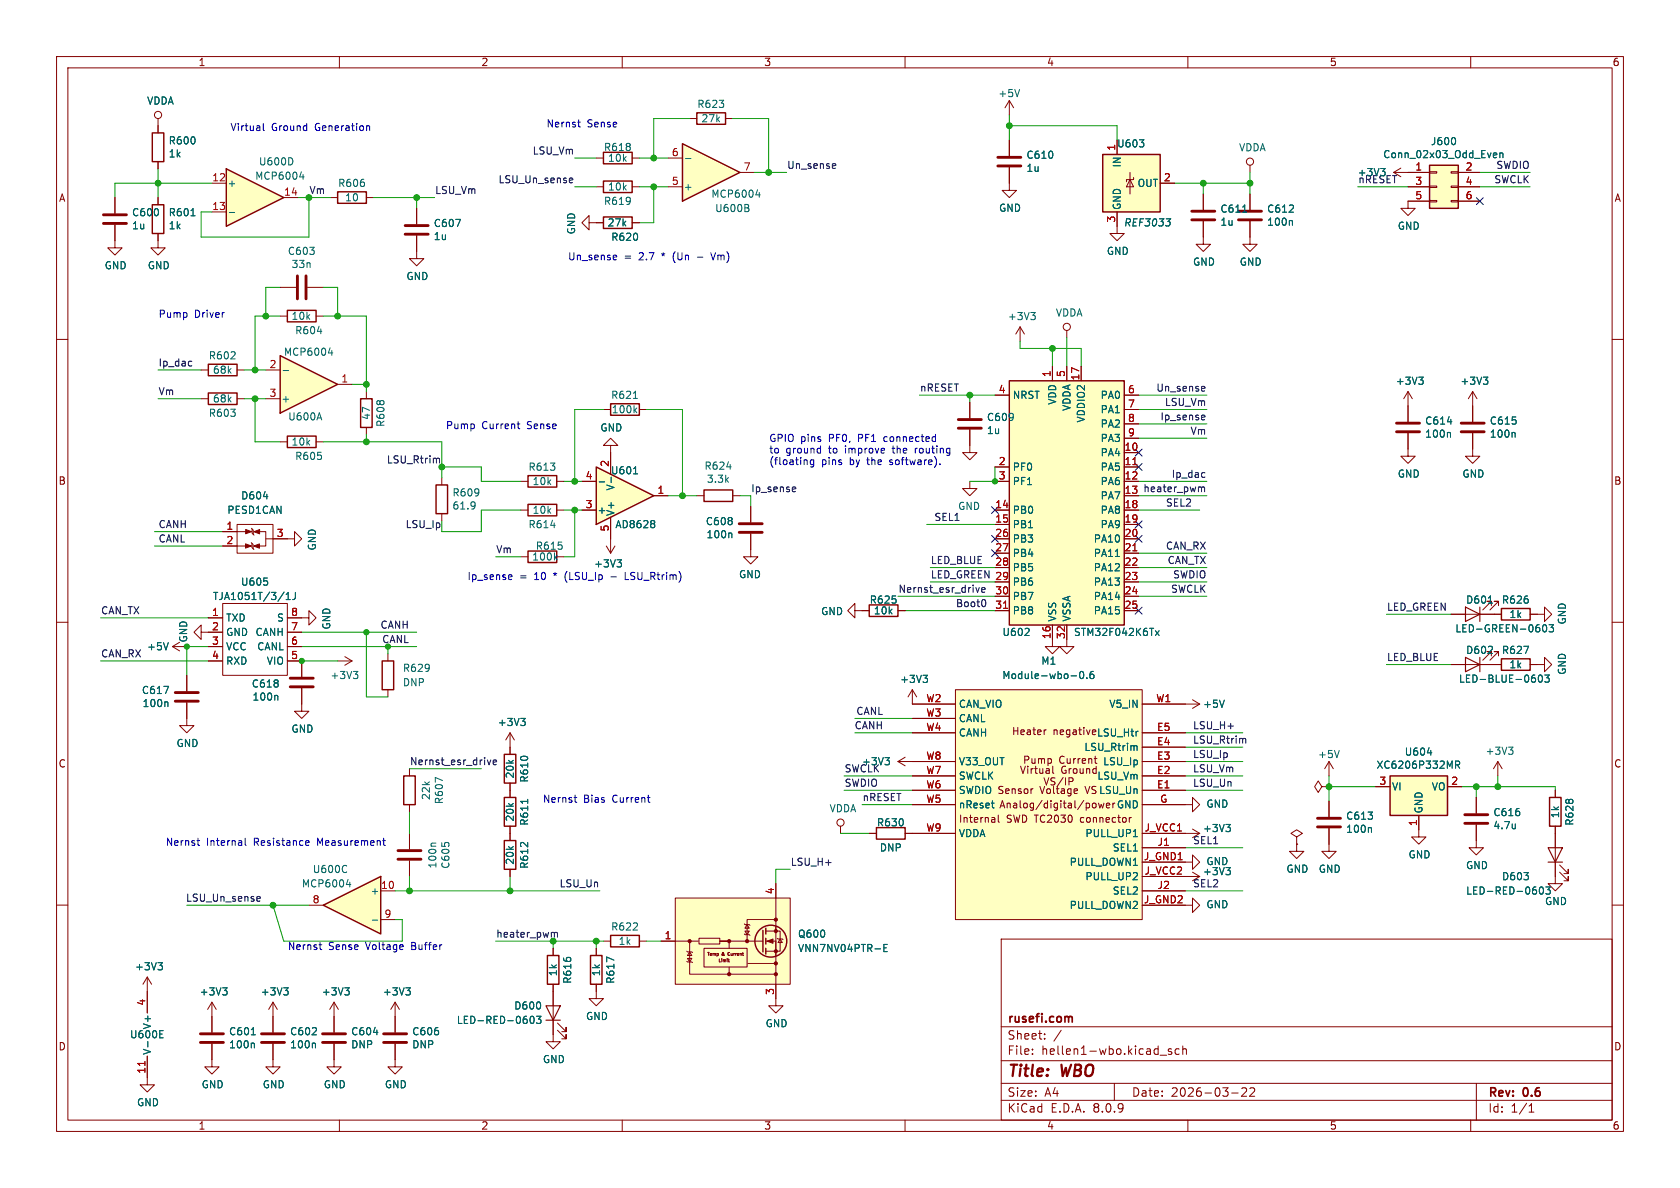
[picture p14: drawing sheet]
<svg xmlns="http://www.w3.org/2000/svg" width="297mm" height="210mm" viewBox="0 0 297 210" stroke-linecap="round" stroke-linejoin="round" font-family="sans-serif">
<defs><g id="words">
<g font-size="2.8" fill="#840000">
<text x="178" y="190.9">Title:</text>
<text x="187.7" y="190.9">WBO</text>
</g>
<g font-size="2.1" fill="#840000">
<text x="178" y="184">Sheet:</text>
<text x="178" y="181.2">rusefi.com</text>
<text x="178" y="186.7">File:</text>
<text x="184.1" y="186.7">hellen1-wbo.kicad_sch</text>
<text x="178" y="196.9">KiCad</text>
<text x="178" y="194.1">Size:</text>
<text x="184.7" y="194.1">A4</text>
<text x="185.7" y="196.9">E.D.A.</text>
<text x="193.3" y="196.9">8.0.9</text>
<text x="200" y="194.1">Date:</text>
<text x="207" y="194.1">2026-03-22</text>
<text x="263" y="194.3">Rev:</text>
<text x="263" y="196.9">Id:</text>
<text x="267.1" y="196.9">1/1</text>
<text x="269.4" y="194.3">0.6</text>
</g>
<g font-size="1.8" fill="#840000">
<text x="35" y="11.9">1</text>
<text x="85" y="11.9">2</text>
<text x="135" y="11.9">3</text>
<text x="185" y="11.9">4</text>
<text x="235" y="11.9">5</text>
<text x="285" y="11.9">6</text>
<text x="10.3" y="35.9">A</text>
<text x="285.3" y="35.9">A</text>
<text x="10.3" y="85.9">B</text>
<text x="285.3" y="85.9">B</text>
<text x="178.8" y="130.2">Heater</text>
<text x="186.2" y="130.2">negative LSU_Htr</text>
<text x="10.3" y="135.9">C</text>
<text x="180.7" y="135.2">Pump</text>
<text x="187.2" y="135.2">Current</text>
<text x="285.3" y="135.9">C</text>
<text x="169.4" y="140.6">SWDIO Sensor</text>
<text x="176.6" y="143.1">Analog/digital/power</text>
<text x="183.8" y="140.6">Voltage</text>
<text x="192" y="140.6">VSLSU_Un</text>
<text x="169.4" y="145.7">Internal</text>
<text x="177.9" y="145.7">SWD TC2030</text>
<text x="191.3" y="145.7">connector</text>
<text x="10.3" y="185.9">D</text>
<text x="285.3" y="185.9">D</text>
<text x="35" y="199.9">1</text>
<text x="85" y="199.9">2</text>
<text x="135" y="199.9">3</text>
<text x="185" y="199.9">4</text>
<text x="235" y="199.9">5</text>
<text x="285" y="199.9">6</text>
</g>
<g font-size="1.8" fill="#006464">
<text x="176.4" y="17.4">+5V</text>
<text x="25.9" y="18.7">VDDA</text>
<text x="123.2" y="19.3">R623</text>
<text x="123.9" y="21.8">27k</text>
<text x="29.7" y="25.7">R600</text>
<text x="29.7" y="28">1k</text>
<text x="45.7" y="29.4">U600D</text>
<text x="106.7" y="26.9">R618</text>
<text x="107.4" y="28.8">10k</text>
<text x="181.4" y="28.3">C610</text>
<text x="197.4" y="26.3">U603</text>
<text x="198.3" y="29.7" transform="rotate(-90 198.3 29.7)">IN</text>
<text x="219" y="26.9">VDDA</text>
<text x="244.4" y="28.2">Conn_02x03_Odd_Even</text>
<text x="252.9" y="25.9">J600</text>
<text x="40.1" y="33.2">+</text>
<text x="45" y="32">MCP6004</text>
<text x="59.7" y="33.2">R606</text>
<text x="60.9" y="35.8">10</text>
<text x="107.4" y="33.9">10k</text>
<text x="120.8" y="33.9">+</text>
<text x="125.7" y="35.2">MCP6004</text>
<text x="181.4" y="30.6">1u</text>
<text x="201" y="33.2">OUT</text>
<text x="239.9" y="31.3">+3V3</text>
<text x="240" y="32.5">nRESET</text>
<text x="23.3" y="38.4">C600</text>
<text x="23.3" y="40.7">1u</text>
<text x="29.7" y="38.4">R601</text>
<text x="29.7" y="40.7">1k</text>
<text x="76.6" y="40.3">C607</text>
<text x="101.9" y="41.5" transform="rotate(-90 101.9 41.5)">GND</text>
<text x="106.7" y="36.4">R619</text>
<text x="107.3" y="40.2">27k</text>
<text x="126.3" y="37.7">U600B</text>
<text x="176.5" y="37.6">GND</text>
<text x="198.3" y="37.2" transform="rotate(-90 198.3 37.2)">GND</text>
<text x="198.6" y="40.2">REF3033</text>
<text x="215.7" y="37.8">C611</text>
<text x="215.7" y="40.1">1u</text>
<text x="223.9" y="37.8">C612</text>
<text x="223.9" y="40.1">100n</text>
<text x="247" y="40.8">GND</text>
<text x="18.4" y="47.8">GND</text>
<text x="26" y="47.8">GND</text>
<text x="50.8" y="45.3">C603</text>
<text x="51.5" y="47.6">33n</text>
<text x="76.6" y="42.6">1u</text>
<text x="108" y="42.8">R620</text>
<text x="195.6" y="45.3">GND</text>
<text x="210.8" y="47.2">GND</text>
<text x="219.1" y="47.2">GND</text>
<text x="71.8" y="49.7">GND</text>
<text x="51.4" y="56.7">10k</text>
<text x="52.1" y="59.3">R604</text>
<text x="178.1" y="56.8">+3V3</text>
<text x="186.6" y="56.2">VDDA</text>
<text x="36.8" y="63.7">R602</text>
<text x="50.1" y="63.1">MCP6004</text>
<text x="37.5" y="66.3">68k</text>
<text x="37.5" y="71.3">68k</text>
<text x="49.7" y="71.3">+</text>
<text x="107.9" y="70.7">R621</text>
<text x="178.9" y="70.7">NRST</text>
<text x="186.9" y="71.6" transform="rotate(-90 186.9 71.6)">VDD</text>
<text x="194.5" y="70.7">PA0</text>
<text x="246.7" y="68.2">+3V3</text>
<text x="258.1" y="68.2">+3V3</text>
<text x="36.8" y="73.9">R603</text>
<text x="50.8" y="74.5">U600A</text>
<text x="65.6" y="74.3" transform="rotate(-90 65.6 74.3)">47</text>
<text x="68.2" y="75.6" transform="rotate(-90 68.2 75.6)">R608</text>
<text x="106" y="76.5">GND</text>
<text x="108.1" y="73.3">100k</text>
<text x="174.4" y="74.6">C609</text>
<text x="174.4" y="76.9">1u</text>
<text x="189.5" y="72.7" transform="rotate(-90 189.5 72.7)">VDDA</text>
<text x="192" y="74.8" transform="rotate(-90 192 74.8)">VDDIO2</text>
<text x="194.5" y="73.3">PA1</text>
<text x="194.5" y="75.8">PA2</text>
<text x="251.9" y="75.3">C614</text>
<text x="251.9" y="77.6">100n</text>
<text x="263.3" y="75.3">C615</text>
<text x="263.3" y="77.6">100n</text>
<text x="51.4" y="79">10k</text>
<text x="52.1" y="81.5">R605</text>
<text x="93.3" y="83.4">R613</text>
<text x="124.4" y="83.2">R624</text>
<text x="178.9" y="83.4">PF0</text>
<text x="194.5" y="80.9">PA4</text>
<text x="194.5" y="83.4">PA5</text>
<text x="194.5" y="78.3">PA3</text>
<text x="42.5" y="88.5">D604</text>
<text x="79.9" y="88">R609</text>
<text x="94.1" y="86">10k</text>
<text x="107.9" y="84">U601</text>
<text x="108.8" y="86.8" transform="rotate(-90 108.8 86.8)">V-</text>
<text x="124.9" y="85.5">3.3k</text>
<text x="178.9" y="86">PF1</text>
<text x="194.5" y="86">PA6</text>
<text x="194.5" y="88.5">PA7</text>
<text x="247" y="84.6">GND</text>
<text x="258.4" y="84.6">GND</text>
<text x="40.1" y="91">PESD1CAN</text>
<text x="79.9" y="90.3">61.9</text>
<text x="93.3" y="93.6">R614</text>
<text x="94.1" y="91">10k</text>
<text x="105.5" y="91">+</text>
<text x="108.7" y="93.6">AD8628</text>
<text x="108.8" y="91.3" transform="rotate(-90 108.8 91.3)">V+</text>
<text x="124.7" y="93">C608</text>
<text x="124.8" y="95.4">100n</text>
<text x="178.9" y="91">PB0</text>
<text x="178.9" y="93.6">PB1</text>
<text x="194.5" y="91">PA8</text>
<text x="194.5" y="93.6">PA9</text>
<text x="56.1" y="97.4" transform="rotate(-90 56.1 97.4)">GND</text>
<text x="94" y="99.3">100k</text>
<text x="94.6" y="97.4">R615</text>
<text x="104.9" y="100.5">+3V3</text>
<text x="178.9" y="96.1">PB3</text>
<text x="178.9" y="98.7">PB4</text>
<text x="178.9" y="101.2">PB5</text>
<text x="193.3" y="96.1">PA10</text>
<text x="193.3" y="98.7">PA11</text>
<text x="193.3" y="101.2">PA12</text>
<text x="37.5" y="106.3">TJA1051T/3/1J</text>
<text x="42.5" y="103.7">U605</text>
<text x="130.6" y="102.4">GND</text>
<text x="153.7" y="106.9">R625</text>
<text x="178.9" y="103.7">PB6</text>
<text x="178.9" y="106.3">PB7</text>
<text x="193.3" y="103.7">PA13</text>
<text x="193.3" y="106.3">PA14</text>
<text x="259.1" y="106.9">D601</text>
<text x="265.4" y="106.9">R626</text>
<text x="33.3" y="113.7" transform="rotate(-90 33.3 113.7)">GND</text>
<text x="39.9" y="110.1">TXD</text>
<text x="39.9" y="112.6">GND</text>
<text x="45.1" y="112.6">CANH</text>
<text x="48.9" y="110.1">S</text>
<text x="58.6" y="111.4" transform="rotate(-90 58.6 111.4)">GND</text>
<text x="145.1" y="108.9">GND</text>
<text x="154.4" y="108.8">10k</text>
<text x="177.1" y="112.6">U602</text>
<text x="178.9" y="108.8">PB8</text>
<text x="186.9" y="110" transform="rotate(-90 186.9 110)">VSS</text>
<text x="189.5" y="110" transform="rotate(-90 189.5 110)">VSSA</text>
<text x="189.8" y="112.6">STM32F042K6Tx</text>
<text x="193.3" y="108.8">PA15</text>
<text x="257.2" y="112">LED-GREEN-0603</text>
<text x="266.7" y="109.4">1k</text>
<text x="277" y="110.5" transform="rotate(-90 277 110.5)">GND</text>
<text x="25.9" y="115.2">+5V</text>
<text x="39.9" y="115.2">VCC</text>
<text x="39.9" y="117.7">RXD</text>
<text x="45.4" y="115.2">CANL</text>
<text x="47.1" y="117.7">VIO</text>
<text x="71.1" y="119">R629</text>
<text x="184" y="117.7">M1</text>
<text x="259.1" y="115.8">D602</text>
<text x="265.4" y="115.8">R627</text>
<text x="266.7" y="118.3">1k</text>
<text x="277" y="119.4" transform="rotate(-90 277 119.4)">GND</text>
<text x="25" y="122.9">C617</text>
<text x="25.1" y="125.2">100n</text>
<text x="44.4" y="121.7">C618</text>
<text x="44.5" y="124.1">100n</text>
<text x="58.3" y="120.2">+3V3</text>
<text x="71.1" y="121.5">DNP</text>
<text x="159" y="120.9">+3V3</text>
<text x="169.4" y="125.3">CAN_VIO</text>
<text x="177.1" y="120.2">Module-wbo-0.6</text>
<text x="196" y="125.3">V5_IN</text>
<text x="212.6" y="125.3">+5V</text>
<text x="257.8" y="120.9">LED-BLUE-0603</text>
<text x="51.4" y="129.7">GND</text>
<text x="87.9" y="128.5">+3V3</text>
<text x="169.4" y="127.9">CANL</text>
<text x="169.4" y="130.4">CANH</text>
<text x="193.8" y="130.4">LSU_Htr</text>
<text x="31.1" y="132.3">GND</text>
<text x="91" y="137.7" transform="rotate(-90 91 137.7)">20k</text>
<text x="152.3" y="135.5">+3V3</text>
<text x="169.4" y="135.5">V33_OUT</text>
<text x="191.6" y="132.9">LSU_Rtrim</text>
<text x="194.9" y="135.5">LSU_Ip</text>
<text x="232.9" y="134.2">+5V</text>
<text x="243.3" y="136.1">XC6206P332MR</text>
<text x="248.2" y="133.8">U604</text>
<text x="262.5" y="133.6">+3V3</text>
<text x="76.2" y="141.5" transform="rotate(-90 76.2 141.5)">22k</text>
<text x="78.5" y="142.3" transform="rotate(-90 78.5 142.3)">R607</text>
<text x="93.6" y="138.4" transform="rotate(-90 93.6 138.4)">R610</text>
<text x="146.6" y="143.8">VDDA</text>
<text x="169.4" y="143.1">nReset</text>
<text x="169.4" y="140.6">SWDIO</text>
<text x="169.4" y="138">SWCLK</text>
<text x="193.9" y="138">LSU_Vm</text>
<text x="194.2" y="140.6">LSU_Un</text>
<text x="197.3" y="143.1">GND</text>
<text x="213.2" y="143">GND</text>
<text x="246" y="139.9">VI</text>
<text x="251.7" y="143.9" transform="rotate(-90 251.7 143.9)">GND</text>
<text x="253" y="139.9">VO</text>
<text x="91" y="145.3" transform="rotate(-90 91 145.3)">20k</text>
<text x="93.6" y="146.1" transform="rotate(-90 93.6 146.1)">R611</text>
<text x="154.9" y="146.3">R630</text>
<text x="169.4" y="148.2">VDDA</text>
<text x="191.8" y="148.2">PULL_UP1</text>
<text x="212.6" y="147.3">+3V3</text>
<text x="237.9" y="145.1">C613</text>
<text x="237.9" y="147.4">100n</text>
<text x="263.9" y="144.5">C616</text>
<text x="263.9" y="146.8">4.7u</text>
<text x="275.8" y="144.7" transform="rotate(-90 275.8 144.7)">1k</text>
<text x="278.4" y="146.1" transform="rotate(-90 278.4 146.1)">R628</text>
<text x="55.2" y="154.5">U600C</text>
<text x="77.3" y="153.6" transform="rotate(-90 77.3 153.6)">100n</text>
<text x="79.7" y="153.7" transform="rotate(-90 79.7 153.7)">C605</text>
<text x="91" y="153" transform="rotate(-90 91 153)">20k</text>
<text x="93.6" y="153.7" transform="rotate(-90 93.6 153.7)">R612</text>
<text x="155.4" y="150.7">DNP</text>
<text x="189" y="153.3">PULL_DOWN1</text>
<text x="191.8" y="155.8">PULL_UP2</text>
<text x="196.6" y="150.7">SEL1</text>
<text x="212.6" y="154.9">+3V3</text>
<text x="213.2" y="153.1">GND</text>
<text x="227.3" y="154.5">GND</text>
<text x="233" y="154.5">GND</text>
<text x="248.9" y="151.9">GND</text>
<text x="259.1" y="153.8">GND</text>
<text x="265.4" y="155.8">D603</text>
<text x="53.3" y="157.1">MCP6004</text>
<text x="65.4" y="158.3">+</text>
<text x="189" y="160.9">PULL_DOWN2</text>
<text x="196.6" y="158.3">SEL2</text>
<text x="213.2" y="160.8">GND</text>
<text x="259.1" y="158.3">LED-RED-0603</text>
<text x="273" y="160.2">GND</text>
<text x="107.9" y="164.7">R622</text>
<text x="109.3" y="167.2">1k</text>
<text x="141" y="166">Q600</text>
<text x="23.8" y="171.7">+3V3</text>
<text x="98.7" y="172.7" transform="rotate(-90 98.7 172.7)">1k</text>
<text x="106.3" y="172.7" transform="rotate(-90 106.3 172.7)">1k</text>
<text x="141" y="168.5">VNN7NV04PTR-E</text>
<text x="35.2" y="176.2">+3V3</text>
<text x="46" y="176.2">+3V3</text>
<text x="56.8" y="176.2">+3V3</text>
<text x="67.6" y="176.2">+3V3</text>
<text x="90.8" y="178.7">D600</text>
<text x="101.2" y="174" transform="rotate(-90 101.2 174)">R616</text>
<text x="108.8" y="174" transform="rotate(-90 108.8 174)">R617</text>
<text x="22.9" y="183.7">U600E</text>
<text x="26.9" y="182.1" transform="rotate(-90 26.9 182.1)">V+</text>
<text x="40.4" y="183.2">C601</text>
<text x="40.4" y="185.5">100n</text>
<text x="51.2" y="183.2">C602</text>
<text x="51.2" y="185.5">100n</text>
<text x="62" y="183.2">C604</text>
<text x="62" y="185.5">DNP</text>
<text x="72.8" y="183.2">C606</text>
<text x="72.8" y="185.5">DNP</text>
<text x="80.7" y="181.2">LED-RED-0603</text>
<text x="103.5" y="180.5">GND</text>
<text x="135.3" y="181.8">GND</text>
<text x="26.9" y="186.6" transform="rotate(-90 26.9 186.6)">V-</text>
<text x="95.9" y="188.1">GND</text>
<text x="24.1" y="195.8">GND</text>
<text x="35.6" y="192.6">GND</text>
<text x="46.4" y="192.6">GND</text>
<text x="57.1" y="192.6">GND</text>
<text x="67.9" y="192.6">GND</text>
</g>
<g font-size="1.8" fill="#0000c2">
<text x="40.6" y="23.2">Virtual</text>
<text x="48" y="23.2">Ground</text>
<text x="55.8" y="23.2">Generation</text>
<text x="96.5" y="22.6">Nernst</text>
<text x="103.8" y="22.6">Sense</text>
<text x="100.3" y="46.1">Un_sense</text>
<text x="110.3" y="46.1">=</text>
<text x="113.1" y="46.1">2.7</text>
<text x="117.3" y="46.1">*</text>
<text x="119.4" y="46.1">(Un</text>
<text x="126.6" y="46.1">Vm)</text>
<text x="27.9" y="56.3">Pump</text>
<text x="34.4" y="56.3">Driver</text>
<text x="78.7" y="76">Pump</text>
<text x="85.2" y="76">Current</text>
<text x="93.3" y="76">Sense</text>
<text x="135.9" y="78.2">GPIO pins</text>
<text x="135.9" y="80.3">to</text>
<text x="135.9" y="82.3">(floating</text>
<text x="138.9" y="80.3">ground</text>
<text x="145.2" y="82.3">pins</text>
<text x="146.6" y="80.3">to</text>
<text x="146.6" y="78.2">PF0,</text>
<text x="149.7" y="80.3">improve</text>
<text x="150.3" y="82.3">by</text>
<text x="152" y="78.2">PF1</text>
<text x="153.6" y="82.3">the</text>
<text x="156.7" y="78.2">connected</text>
<text x="157.7" y="82.3">software).</text>
<text x="158.3" y="80.3">the</text>
<text x="162.4" y="80.3">routing</text>
<text x="82.5" y="102.6">Ip_sense</text>
<text x="91.8" y="102.6">=</text>
<text x="94.6" y="102.6">10</text>
<text x="98.2" y="102.6">*</text>
<text x="100.3" y="102.6">(LSU_Ip</text>
<text x="111.3" y="102.6">LSU_Rtrim)</text>
<text x="95.9" y="142">Nernst</text>
<text x="103.2" y="142">Bias</text>
<text x="108.4" y="142">Current</text>
<text x="29.2" y="149.6">Nernst</text>
<text x="36.5" y="149.6">Internal</text>
<text x="45" y="149.6">Resistance</text>
<text x="56.4" y="149.6">Measurement</text>
<text x="50.8" y="168">Nernst</text>
<text x="58.1" y="168">Sense</text>
<text x="64.8" y="168">Voltage</text>
<text x="73" y="168">Buffer</text>
</g>
<g font-size="1.8" fill="#0f0f0f">
<text x="94.1" y="27.4">LSU_Vm</text>
<text x="139.1" y="29.9">Un_sense</text>
<text x="264.4" y="29.9">SWDIO</text>
<text x="54.6" y="34.4">Vm</text>
<text x="76.8" y="34.4">LSU_Vm</text>
<text x="88" y="32.5">LSU_Un_sense</text>
<text x="264.1" y="32.5">SWCLK</text>
<text x="27.9" y="64.9">Ip_dac</text>
<text x="27.9" y="69.9">Vm</text>
<text x="162.6" y="69.3">nRESET</text>
<text x="204.3" y="69.3">Un_sense</text>
<text x="205.8" y="71.9">LSU_Vm</text>
<text x="205.1" y="74.4">Ip_sense</text>
<text x="210.4" y="76.9">Vm</text>
<text x="68.3" y="82">LSU_Rtrim</text>
<text x="132.7" y="87.1">Ip_sense</text>
<text x="202" y="87.1">heater_pwm</text>
<text x="206" y="89.6">SEL2</text>
<text x="207" y="84.6">Ip_dac</text>
<text x="27.9" y="93.4">CANH</text>
<text x="27.9" y="96">CANL</text>
<text x="71.6" y="93.4">LSU_Ip</text>
<text x="165.1" y="92.2">SEL1</text>
<text x="169.3" y="90.3">GND</text>
<text x="87.6" y="97.9">Vm</text>
<text x="164.5" y="99.8">LED_BLUE</text>
<text x="206" y="97.3">CAN_RX</text>
<text x="206.3" y="99.8">CAN_TX</text>
<text x="158.7" y="104.9">Nernst_esr_drive</text>
<text x="164.5" y="102.3">LED_GREEN 29</text>
<text x="168.9" y="107.4">Boot0</text>
<text x="206.9" y="104.9">SWCLK</text>
<text x="207.3" y="102.3">SWDIO</text>
<text x="17.8" y="108.7">CAN_TX</text>
<text x="67.2" y="111.2">CANH</text>
<text x="67.5" y="113.8">CANL</text>
<text x="245.1" y="108">LED_GREEN</text>
<text x="17.8" y="116.3">CAN_RX</text>
<text x="245.1" y="116.9">LED_BLUE</text>
<text x="151" y="129">CANH</text>
<text x="151.3" y="126.5">CANL</text>
<text x="210.8" y="131.5">LSU_Rtrim</text>
<text x="210.8" y="129">LSU_H+</text>
<text x="72.4" y="135.4">Nernst_esr_drive</text>
<text x="149.2" y="136.6">SWCLK</text>
<text x="210.8" y="134.1">LSU_Ip</text>
<text x="210.8" y="136.6">LSU_Vm</text>
<text x="149.2" y="139.2">SWDIO</text>
<text x="152.4" y="141.7">nRESET</text>
<text x="210.8" y="139.2">LSU_Un</text>
<text x="210.8" y="149.3">SEL1</text>
<text x="139.7" y="153.1">LSU_H+</text>
<text x="32.8" y="159.5">LSU_Un_sense</text>
<text x="98.8" y="156.9">LSU_Un</text>
<text x="210.8" y="156.9">SEL2</text>
<text x="87.6" y="165.8">heater_pwm</text>
</g>
<g font-size="1.8" fill="#a90000">
<text x="118.7" y="27.7">6</text>
<text x="197.2" y="26.7" transform="rotate(-90 197.2 26.7)">1</text>
<text x="37.4" y="32.1">12</text>
<text x="50.1" y="34.7">14</text>
<text x="118.7" y="32.8">5</text>
<text x="131.4" y="30.2">7</text>
<text x="205.7" y="32.1">2</text>
<text x="250.1" y="30.2">1</text>
<text x="250.1" y="32.8">3</text>
<text x="250.1" y="35.3">5</text>
<text x="259" y="30.2">2</text>
<text x="259" y="32.8">4</text>
<text x="259" y="35.3">6</text>
<text x="37.4" y="37.2">13</text>
<text x="197.2" y="39.4" transform="rotate(-90 197.2 39.4)">3</text>
<text x="47.6" y="65.2">2</text>
<text x="47.6" y="70.2">3</text>
<text x="60.3" y="67.7">1</text>
<text x="176.5" y="69.6">4</text>
<text x="185.8" y="66.7" transform="rotate(-90 185.8 66.7)">1</text>
<text x="188.3" y="66.7" transform="rotate(-90 188.3 66.7)">5</text>
<text x="190.9" y="67.4" transform="rotate(-90 190.9 67.4)">17</text>
<text x="199.3" y="69.6">6</text>
<text x="199.3" y="72.1">7</text>
<text x="199.3" y="74.7">8</text>
<text x="199.3" y="77.2">9</text>
<text x="107.7" y="82.6" transform="rotate(-90 107.7 82.6)">2</text>
<text x="176.5" y="82.3">2</text>
<text x="198.7" y="79.8">10</text>
<text x="198.7" y="82.3">11</text>
<text x="103.4" y="89.9">3</text>
<text x="103.4" y="84.8">4</text>
<text x="116.1" y="87.4">1</text>
<text x="175.9" y="89.9">14</text>
<text x="176.5" y="84.8">3</text>
<text x="198.7" y="84.8">12</text>
<text x="198.7" y="87.4">13</text>
<text x="198.7" y="89.9">18</text>
<text x="39.9" y="93.7">1</text>
<text x="48.8" y="95">3</text>
<text x="107.7" y="94.1" transform="rotate(-90 107.7 94.1)">5</text>
<text x="175.9" y="92.5">15</text>
<text x="175.9" y="95">26</text>
<text x="198.7" y="92.5">19</text>
<text x="198.7" y="95">20</text>
<text x="39.9" y="96.3">2</text>
<text x="175.9" y="97.5">27</text>
<text x="175.9" y="100.1">28</text>
<text x="198.7" y="97.5">21</text>
<text x="198.7" y="100.1">22</text>
<text x="175.9" y="105.2">30</text>
<text x="175.9" y="107.7">31</text>
<text x="175.9" y="102.6">29</text>
<text x="198.7" y="102.6">23</text>
<text x="198.7" y="105.2">24</text>
<text x="198.7" y="107.7">25</text>
<text x="37.4" y="109">1</text>
<text x="37.4" y="111.5">2</text>
<text x="51.4" y="111.5">7</text>
<text x="51.4" y="109">8</text>
<text x="185.8" y="113.1" transform="rotate(-90 185.8 113.1)">16</text>
<text x="188.3" y="113.1" transform="rotate(-90 188.3 113.1)">32</text>
<text x="37.4" y="114">3</text>
<text x="37.4" y="116.6">4</text>
<text x="51.4" y="116.6">5</text>
<text x="51.4" y="114">6</text>
<text x="163.7" y="124.2">W2</text>
<text x="204.3" y="124.2">W1</text>
<text x="163.7" y="126.7">W3</text>
<text x="163.7" y="129.3">W4</text>
<text x="204.5" y="131.8">E4</text>
<text x="204.5" y="129.3">E5</text>
<text x="163.7" y="136.9">W7</text>
<text x="163.7" y="134.4">W8</text>
<text x="204.5" y="136.9">E2</text>
<text x="204.5" y="134.4">E3</text>
<text x="163.7" y="142">W5</text>
<text x="163.7" y="139.4">W6</text>
<text x="204.5" y="139.4">E1</text>
<text x="205" y="142">G</text>
<text x="243.8" y="138.8">3</text>
<text x="256.5" y="138.8">2</text>
<text x="163.7" y="147.1">W9</text>
<text x="202.3" y="147.1">J_VCC1</text>
<text x="204.5" y="149.6">J1</text>
<text x="250.6" y="146.1" transform="rotate(-90 250.6 146.1)">1</text>
<text x="202.1" y="152.1">J_GND1</text>
<text x="202.3" y="154.7">J_VCC2</text>
<text x="55.2" y="159.8">8</text>
<text x="67.3" y="157.2">10</text>
<text x="136.9" y="158.2" transform="rotate(-90 136.9 158.2)">4</text>
<text x="202.1" y="159.8">J_GND2</text>
<text x="204.5" y="157.2">J2</text>
<text x="67.9" y="162.3">9</text>
<text x="117.4" y="166.1">1</text>
<text x="25.8" y="177.9" transform="rotate(-90 25.8 177.9)">4</text>
<text x="136.9" y="176" transform="rotate(-90 136.9 176)">3</text>
<text x="25.8" y="189.9" transform="rotate(-90 25.8 189.9)">11</text>
</g>
<g font-size=".7" fill="#840000">
<text x="124.9" y="169.2">Temp</text>
<text x="126.9" y="170.3">Limit</text>
<text x="127.7" y="169.2">&amp;</text>
<text x="129.1" y="169.2">Current</text>
</g>
</g></defs>
<g fill="none" stroke="#840000" stroke-width=".18">
<path d="M10 10h277v190h-277zM12 12h273v186h-273zM60 10v2M110 10v2M160 10v2M210 10v2M260 10v2M10 60h2M285 60h2M10 110h2M285 110h2M10 160h2"/>
<path d="M177 166h108v32h-108zM285 160h2M60 198v2M110 198v2M160 198v2M177 194.5h108M177 191.5h108M177 187.5h108M177 181.5h108M182.5 186.3v.1M182.5 185.5v.1M184.7 183.6v.1"/>
<path d="M184.7 182.8v.1M187.6 182.1l-1.3 2M197 191.5v3M205.1 186.5h1.1M207.1 185.5l-.4-.1-.2 .2 .1 .2 .5 .2v.3h-.6M208.5 185.5l-.5-.1-.3 .3v.4l.2 .2h.6M209.1 185.5l.2-.1 .4 .1v.9M209.1 184.9v1.5M210 198v2M217.7 193.2h1.2M219.5 192.4l.6-.1 .2 .1 .1 .3-.9 1.1h.9M221 192.4l.5-.1 .2 .1 .1 .3-.9 1.1h.9"/>
<path d="M260 198v2M261 191.5v6.5M270.3 196.6h.9M270.3 195.5l.4-.4v1.5"/>
</g>
<path d="M189.1 179.7l.4 .1 .1 .1v.8" fill="none" stroke="#840000" stroke-width=".3"/>
<path d="M120.6 25.4l10.2 5.1-10.2 5.1z" fill="#ffffc2"/>
<path d="M123.2 19.9h5.1v2.1h-5.1zM59.7 33.9h5.1v2h-5.1zM106.7 32h5.1v2h-5.1zM106.7 38.4h5.1v2h-5.1zM106.7 26.9h5.1v2.1h-5.1zM120.6 25.4l10.2 5.1-10.2 5.1zM63.8 70.5h2v5.1h-2zM67.6 116.8h2v5.1h-2zM265.4 107.6h5.1v2h-5.1zM265.4 116.5h5.1v2h-5.1z" fill="none" stroke="#840000" stroke-width=".25"/>
<g fill="none" stroke="#840000" stroke-width=".18">
<path d="M58.4 34.9h1.3M64.8 34.9h1.2M105.4 33h1.3M105.4 27.9h1.3M105.4 39.4h1.3M111.8 33h1.2M111.8 27.9h1.2M111.8 39.4h1.2M118.1 33h2.5M118.1 27.9h2.5M121.9 21h1.3M128.3 21h1.2"/>
<path d="M130.8 30.5h2.5M221 39.1v4.1h1.2l-1.2 1.3-1.3-1.3h1.3M221 29.2v1.3M221 34.3v2.8M64.8 69.2v1.3M64.8 75.6v1.2M39.4 96.5h5M39.4 94h5M41.9 92.7h6.4v5.1h-6.4zM44.4 95.9l.1 .1v.8l.2 .2M44.4 93.4l.2 .1v.8l.2 .2M44.6 96.1l.1 .1v.8l.2 .1"/>
<path d="M44.6 93.5l.2 .2v.8l.1 .1M45.7 94h1.3v2.5h-1.3M47 95.3h3.8M68.6 115.6v1.2M256.5 108.6h8.9M256.5 117.5h8.9M263.7 116v-.8h-.8h.8l-1.6 1.5M263.7 107.1v-.8h-.8h.8l-1.6 1.5M264.9 116v-.8h-.7h.7l-1.5 1.5M264.9 107.1v-.8h-.7h.7l-1.5 1.5M270.5 117.5h2.5v-1.3l1.3 1.3-1.3 1.2v-1.2M270.5 108.6h2.5v-1.3l1.3 1.3-1.3 1.3v-1.3"/>
<path d="M53.3 124.5v1.2h1.3l-1.3 1.3-1.2-1.3h1.2M68.6 121.9v1.3M233.7 139.1l-.7-1.1-.6 1.1 .6 1 .7-1h1.2M234.9 139.1h.1M264.8 134.6l-.8 1.3M264.8 134.6v2.6M264.8 134.6l.8 1.3M229.2 149.2v1.3h1.3l-1.3 1.3-1.2-1.3h1.2M229.2 148l1.1-.7-1.1-.6-1 .6 1 .7v1.2M229.2 149.2h.1M234.9 149.2v1.3h1.3l-1.3 1.3-1.2-1.3h1.2"/>
<circle cx="221" cy="28.6" r=".63"/>
</g>
<g fill="none" stroke="#006464" stroke-width=".18">
<path d="M121.2 28h.9M132.1 36.7l.3 .3v.3l-.2 .1M132.2 36.2l.2 .2-.2 .3M133.6 34.4h.8M134.2 34v.9M228.3 39l.2 .2v.6M46.6 87.8h.8M263.1 106.6h.7M269.4 114.2h.8l-.5 1.3M272.1 119.4l.2-.1a.68 .68 0 0 1 .4 .7 .68 .68 0 0 1-.4 .6l-.2-.1-.1-.4zM272.8 110.6l.2-.2a.68 .68 0 0 1 .5 .7 .68 .68 0 0 1-.5 .6l-.2-.1-.1-.4zM273.1 119.3h.8l-.4 .5 .3 .1v.6l-.2 .1-.5-.1"/>
<path d="M273.9 110.4h.7l-.4 .5 .4 .1v.6l-.2 .1-.5-.1M266.7 132.1h.8l-.4 .5M267.2 132.6l.3 .2v.3l-.3 .2"/>
</g>
<path d="M259.1 116.2l2.5 1.3-2.5 1.2zM259.1 107.3l2.5 1.3-2.5 1.3zM261.6 107.3v2.6M261.6 116.2v2.5" fill="none" stroke="#840000" stroke-width=".2"/>
<path d="M218.9 38.9h4.1M218.9 37.3h4.1" fill="none" stroke="#840000" stroke-width=".51"/>
<g fill="#840000" stroke="#840000" stroke-width=".18">
<path d="M43.4 96.1l1 .4-1 .4z"/>
<path d="M43.4 93.6l1 .4-1 .4z"/>
<path d="M44.9 96.5l1-.4v.8z"/>
<path d="M44.9 94l1-.4v.8z"/>
</g>
<path d="M49.5 62.9l10.2 5-10.2 5.1z" fill="#ffffc2"/>
<path d="M50.8 54.9h5.1v2h-5.1zM36.8 64.4h5.1v2h-5.1zM49.5 62.9l10.2 5-10.2 5.1zM50.8 77.1h5.1v2h-5.1z" fill="none" stroke="#840000" stroke-width=".25"/>
<g fill="none" stroke="#840000" stroke-width=".18">
<path d="M49.5 50.8h2.8M49.5 55.9h1.3M54.4 50.8h2.7M55.9 55.9h1.2M35.6 65.4h1.2M41.9 65.4h1.3M47 65.4h2.5M47 70.5h2.5M49.5 78.1h1.3M55.9 78.1h1.2M59.7 67.9h2.5M248.9 76.6v4h1.3l-1.3 1.3-1.3-1.3h1.3"/>
<path d="M248.9 69.2v5.3M248.9 69.2l-.7 1.3M248.9 69.2l.8 1.3M260.3 76.6v4h1.3l-1.3 1.3-1.2-1.3h1.2M260.3 69.2v5.3M260.3 69.2l-.7 1.3M260.3 69.2l.8 1.3M50.8 95.3h1.3v1.2l1.2-1.2-1.2-1.3v1.3M33 119.4v2.8M33 124.2v2.8"/>
</g>
<g fill="none" stroke="#006464" stroke-width=".18">
<path d="M56.1 58.6h.8M50.1 65.5h.9M56.5 73l.4 1.2M58.1 62.4h.7M58.7 62v.8M250.8 66.7h.8l-.4 .5M251.4 67.2l.2 .2v.3l-.2 .2M255.9 74.6h.8M256.2 76.4l.2 .2v.7M262.2 66.7h.8l-.4 .5M262.8 67.2l.2 .2v.3l-.2 .2M267.7 76.4l.2 .2v.7"/>
<path d="M29 121.3h.8l-.5 1.3M29.5 124.1l.2 .1v.7"/>
</g>
<path d="M52.6 48.8v4M54.1 48.8v4M246.9 76.3h4.1M246.9 74.8h4.1M258.3 76.3h4.1M258.3 74.8h4.1M31 124h4.1M31 122.4h4.1" fill="none" stroke="#840000" stroke-width=".51"/>
<path d="M252.7 29.2h5.1v7.6h-5.1z" fill="#ffffc2"/>
<g fill="none" stroke="#840000" stroke-width=".18">
<path d="M246.4 30.5h6.3M246.4 30.5l1.2 .7M247.6 29.7l-1.2 .8M248.9 33h3.8M252.7 35.4h1.3v.3h-1.3zM252.7 32.9h1.3v.2h-1.3zM252.7 30.4h1.3v.2h-1.3zM252.7 35.6h-3.8v1.2h1.3l-1.3 1.3-1.3-1.3h1.3M256.5 35.4h1.3v.3h-1.3zM256.5 32.9h1.3v.2h-1.3zM256.5 30.4h1.3v.2h-1.3zM257.8 30.5h3.8"/>
<path d="M257.8 33h3.8M257.8 35.6h3.8M171.4 71.1v2.8M171.4 75.9v2.8M36.8 109.2h2.6M36.8 111.8h2.6M36.8 114.3h2.6M36.8 116.8h2.6M39.4 106.7h11.4v12.7h-11.4zM50.8 109.2h2.5M50.8 111.8h2.5M50.8 114.3h2.5"/>
<path d="M50.8 116.8h2.5M26 172.7v6.4M26 172.7l-.7 1.3M26 172.7l.8 1.3M26 186.7v5.1h1.3l-1.3 1.2-1.2-1.2h1.2M59.1 187.3v1.3h1.2l-1.2 1.3-1.3-1.3h1.3"/>
</g>
<path d="M252.7 29.2h5.1v7.6h-5.1z" fill="none" stroke="#840000" stroke-width=".25"/>
<g fill="none" stroke="#006464" stroke-width=".18">
<path d="M244.1 29.8h.8l-.5 .5M244.6 30.3l.3 .2v.3M257.2 24.4l.1 .4-.1 .7M264.2 27l.4 .1v.2l-.6 .2M264.6 27.8l-.4 .1M265.2 27.2l.1-.2 .3 .1 .1 .8M265.2 27v.9M47.3 102.8v.5M50.2 104.7l-1.1 1.6M50.6 106h.7M50.6 105.1l.4-.4v1.3M52.2 104.7v.9a.41 .41 0 0 1-.5 .4"/>
<path d="M27.9 170.2h.8l-.4 .5M28.5 170.7l.2 .2v.3l-.2 .2M26.1 184.1v1M28.2 183.5h.6M28.2 182.2h.6"/>
</g>
<path d="M25.6 187.6v.8" fill="none" stroke="#a90000" stroke-width=".18"/>
<path d="M169.4 75.7h4.1M169.4 74.2h4.1" fill="none" stroke="#840000" stroke-width=".51"/>
<path d="M178.4 67.3h20.4v43.2h-20.4z" fill="#ffffc2"/>
<path d="M36.8 69.5h5.1v2h-5.1zM178.4 67.3h20.4v43.2h-20.4zM154.9 146.3h5.1v2h-5.1z" fill="none" stroke="#840000" stroke-width=".25"/>
<g fill="none" stroke="#840000" stroke-width=".18">
<path d="M73.7 44.5v1.2h1.2l-1.2 1.3-1.3-1.3h1.3M35.6 70.5h1.2M41.9 70.5h1.3M171.4 78.7v1.3h1.3l-1.3 1.3-1.2-1.3h1.2M175.9 69.9h2.5M186.1 64.8v2.5M188.6 64.8v2.5M191.1 64.8v2.5M198.8 69.9h2.5M198.8 72.4h2.5M198.8 74.9h2.5M198.8 77.5h2.5"/>
<path d="M171.4 85.1v1.3h-1.2l1.2 1.2 1.3-1.2h-1.3M175.9 82.6h2.5M175.9 85.1h2.5M175.9 90.2h2.5M175.9 92.7h2.5M175.9 95.3h2.5M175.9 97.8h2.5M198.8 80h2.5M198.8 82.6h2.5M198.8 85.1h2.5M198.8 87.6h2.5M198.8 90.2h2.5"/>
<path d="M198.8 92.7h2.5M198.8 95.3h2.5M198.8 97.8h2.5M175.9 100.3h2.5M175.9 102.9h2.5M175.9 105.4h2.5M175.9 108h2.5M186.1 110.5v3.8h1.2l-1.2 1.3-1.3-1.3h1.3M188.6 110.5v3.8h1.3l-1.3 1.3-1.3-1.3h1.3M198.8 100.3h2.5M198.8 102.9h2.5M198.8 105.4h2.5"/>
<path d="M198.8 108h2.5M33 127v1.3h1.3l-1.3 1.2-1.3-1.2h1.3M148.6 146.1v1.2M153.7 147.3h1.2M160 147.3h1.3M209.5 152.4h1.3v-1.3l1.3 1.3-1.3 1.3v-1.3M59.1 177.2l-.8 1.2M59.1 177.2v5.3M59.1 177.2l.7 1.2M69.8 177.2v5.3M69.8 177.2l-.7 1.2M69.8 177.2l.8 1.2"/>
<path d="M59.1 184.5v2.8M69.8 184.5v4.1h1.3l-1.3 1.3-1.2-1.3h1.2"/>
<circle cx="148.6" cy="145.4" r=".63"/>
</g>
<path d="M200.3 82.1h.7M200.3 97.4h.7M177.4 107.5h.7" fill="none" stroke="#a90000" stroke-width=".18"/>
<path d="M197.2 98.4h.7M181.2 112.3h.7M181.9 111.2v.4M204.3 111.5l.6 .8M204.9 111.5l-.6 .8M60.9 174.6h.8l-.4 .5M61.5 175.1l.2 .2v.3l-.2 .3M71.7 174.6h.8l-.4 .5M72.3 175.1l.2 .2v.3l-.2 .3M66 182.5h.8" fill="none" stroke="#006464" stroke-width=".18"/>
<path d="M57 184.3h4.1M57 182.8h4.1M67.8 184.3h4.1M67.8 182.8h4.1" fill="none" stroke="#840000" stroke-width=".51"/>
<path d="M57.1 160l10.2-5.1v10.2z" fill="#ffffc2"/>
<path d="M153.7 106.9h5v2.1h-5zM89.2 148.6h2v5.1h-2zM57.1 160l10.2-5.1v10.2z" fill="none" stroke="#840000" stroke-width=".25"/>
<g fill="none" stroke="#840000" stroke-width=".18">
<path d="M30.5 114.3h2.5M30.5 114.3l1.2 .8M31.7 113.5l-1.2 .8M35.6 111.8v1.2l-1.3-1.2 1.3-1.3v1.3h1.2M151.1 108v-1.3l-1.2 1.3 1.2 1.2v-1.2h2.6M158.7 108h1.3M158.7 134.6h2.6M158.7 134.6l1.3 .8M160 133.9l-1.3 .7M161.3 121.9l-.8 1.3M161.3 121.9v2.6M161.3 121.9l.8 1.3"/>
<path d="M209.5 124.5h2.6M210.8 123.7l1.3 .8M212.1 124.5l-1.3 .7M67.3 157.5h2.5M72.4 147.3v2.8M72.4 152.1v2.8M90.2 147.3v1.3M90.2 153.7v1.2M209.5 154.9h2.6M209.5 147.3h2.6M210.8 154.2l1.3 .7M210.8 146.6l1.3 .7"/>
<path d="M212.1 154.9l-1.3 .8M212.1 147.3l-1.3 .8M37.5 177.2l-.8 1.2M37.5 177.2v5.3M37.5 177.2l.7 1.2M48.3 177.2l-.8 1.2M48.3 177.2v5.3M48.3 177.2l.7 1.2M54.6 160h2.5M67.3 162.6h2.5M37.5 184.5v2.8M48.3 184.5v4.1h1.2l-1.2 1.3-1.3-1.3h1.3"/>
<path d="M97.8 182.9v1.3h1.3l-1.3 1.2-1.3-1.2h1.3"/>
</g>
<g fill="none" stroke="#006464" stroke-width=".18">
<path d="M29.8 113.6l-.5 1.3M163.2 119.4h.8l-.5 .5M163.7 119.9l.3 .2v.3l-.3 .2M156.5 133.9h.7l-.4 .5M157 134.4l.2 .3v.3l-.2 .2M216.4 123.8l-.4 1.2M61.2 153l.1 .1M61.2 156.4h.8M61.3 154.1l-.1 .1M61.8 155.9v.9M77.1 149h-.7l-.2 .2M216.7 145.7h.8l-.4 .5"/>
<path d="M217.3 153.8l.2 .3v.3l-.2 .2M217.3 146.2l.2 .3v.3l-.2 .2M217.5 153.4l-.4 .4M39.4 174.6h.7l-.4 .5M39.9 175.1l.2 .2v.3l-.2 .3M50.2 174.6h.7l-.4 .5M50.7 175.1l.2 .2v.3l-.2 .3M65.8 162.7h1M44.4 182.9h.8M44.8 184.4l.2 .2v.6M55.6 184.4l.2 .2v.6"/>
</g>
<path d="M70.4 150.4h4M70.4 151.9h4M35.4 184.3h4.1M35.4 182.8h4.1M46.2 184.3h4.1M46.2 182.8h4.1" fill="none" stroke="#840000" stroke-width=".51"/>
<path d="M168.9 121.9h33v40.7h-33z" fill="#ffffc2"/>
<g fill="none" stroke="#840000" stroke-width=".18">
<path d="M180.3 57.8l-.7 1.3M180.3 57.8v2.5M180.3 57.8l.8 1.3M188.6 58.4v1.3M132.7 97.2v1.2h-1.3l1.3 1.3 1.3-1.3h-1.3M72.4 135.9v1.3M90.2 129.5v3.9M90.2 138.4v2.6M90.2 129.5l-.8 1.3M90.2 129.5l.7 1.3M161.3 139.7h7.6M161.3 137.2h7.6"/>
<path d="M161.3 134.6h7.6M161.3 129.5h7.6M161.3 124.5h7.6M161.3 127h7.6M168.9 121.9h33v40.7h-33zM180.4 135.4l.4 1.3 .5-1.3M181.7 135.9v.8M182.3 135.9v.8M182.6 139.4l-.2 .1M183.1 135.4v1.1l.3 .2M183.8 135.9l.1 .8h.3l.2-.1M184.4 135.9v.8"/>
<path d="M184.6 137.5l.4 1.3 .4-1.3M185 129l-.3 .1M185.5 136.2h-.4l-.2 .2 .2 .3h.4M185.5 136.1v.6M186.1 135.4v1.1l.2 .2M186.5 137.6l-.5-.1-.2 .2 .1 .3 .5 .3 .1 .2-.1 .2M187.7 135.7a.57 .57 0 0 0 0 .8 .57 .57 0 0 0 .8 .1v-.4h-.3M188 137.4l-1.1 1.7M188.4 137.5v1.3M189 138.2l.6-.1 .1-.2-.1-.3-.6-.1v1.3M189 135.9v.8M189.3 135.9l-.3 .2"/>
<path d="M190 135.9l-.3 .2v.4l.3 .2h.3l.1-.2v-.4l-.2-.2M190.3 139.4l.2 .3-.6 .2M190.9 135.9l.1 .8h.3l.2-.1M191.5 135.9v.8M192.1 135.9v.8M192.3 135.9l-.2 .1M192.5 135.9l.1 .2v.6M193.4 135.9l-.2 .2v.4l.2 .2M193.4 134.1h.5M193.6 134.8l.3 .1M193.7 135.9h.1M193.8 135.4v1.3"/>
<path d="M201.9 139.7h7.6M201.9 137.2h7.6M201.9 134.6h7.6M201.9 132.1h7.6M201.9 129.5h7.6M201.9 124.5h7.6M72.4 142.2v1.3M90.2 146.1v1.2M161.3 142.2h7.6M161.3 147.3h7.6M175.7 144.5l.2 .2v.7M175.9 145.3l-.1 .1"/>
<path d="M175.9 144.8l-.1 .1M176.5 144.1v1.1l.2 .2M190.4 140.2l-.1 .1M193.2 142.1l.2-.1 .3 .1 .1 .5-.1 .2h-.3l-.2-.1zM194.2 142l.2 .8 .3-.6 .2 .6 .3-.8M195.6 142.4l.6-.1-.1-.3h-.3l-.2 .2 .1 .6h.4M196.7 142v.8M196.9 142l-.2 .2M200 144.5l-.4 .3M201.9 142.2h8.9v-1.2l1.3 1.2-1.3 1.3v-1.3M201.9 149.9h7.6M201.9 157.5h7.6"/>
<path d="M201.9 152.4h7.6M201.9 147.3h7.6M201.9 154.9h7.6M97.8 167.6v1.3M97.8 174v8.9M105.4 175.3v1.2h1.3l-1.3 1.3-1.3-1.3h1.3M201.9 160h7.6M98.6 182.1l1.5 1.5v-.7v.7h-.8M98.6 180.8l1.5 1.6v-.8v.8h-.8"/>
<circle cx="188.6" cy="57.8" r=".63"/>
</g>
<g fill="none" stroke="#006464" stroke-width=".18">
<path d="M182.2 55.2h.8l-.4 .5M182.8 55.7l.2 .3v.3l-.2 .2M191 118.8l.2-.1a.68 .68 0 0 1 .4 .6 .68 .68 0 0 1-.4 .7l-.2-.2-.1-.3zM192.1 119.8v.2M193.3 118.7l-.4 .1a.86 .86 0 0 0 0 1.2l.4-.2 .1-.4-.2-.2h-.3l-.2 .2M78.2 138l-1.2-.6v.9M92.1 127h.7l-.4 .5M92.6 127.5l.2 .2v.3l-.2 .3M200.7 131.8l.3 .2v.7M93.3 141.3v.7M175.3 142h.4M175.5 142.8h.2"/>
<path d="M200.4 147.9h.7M93.8 179.8l.2-.2a.68 .68 0 0 1 .4 .7 .68 .68 0 0 1-.4 .6l-.2-.1-.1-.4zM94.8 179.6h.8l-.4 .5 .4 .2v.5l-.2 .1-.6-.1"/>
</g>
<path d="M96.5 177.8h2.6l-1.3 2.5zM96.5 180.3h2.6" fill="none" stroke="#840000" stroke-width=".2"/>
<path d="M71.4 137.2h2v5h-2zM89.2 133.4h2v5h-2zM89.2 141h2v5.1h-2zM96.8 168.9h2v5.1h-2z" fill="none" stroke="#840000" stroke-width=".25"/>
<path d="M119.4 158.8h20.3v15.2h-20.3z" fill="#ffffc2"/>
<g fill="none" stroke="#840000" stroke-width=".18">
<path d="M20.3 39.8v4h1.3l-1.3 1.3-1.3-1.3h1.3M20.3 34.9v2.8M27.9 34.9v1.3M212.7 39.1v4.1h1.3l-1.3 1.3-1.2-1.3h1.2M212.7 34.3v2.8M27.9 41.3v2.5h1.3l-1.3 1.3-1.2-1.3h1.2M119.4 158.8h20.3v15.2h-20.3zM137.2 156.2v21.6h1.2l-1.2 1.3-1.3-1.3h1.3M105.4 167.6v1.3M105.4 174v1.3M106.7 166.4h1.2M113 166.4h1.3"/>
<path d="M116.8 166.4h5.1M121.4 168.1l.1 .2h.8l.1 .1M121.4 169.9l.1 .2h.8l.1 .1M121.5 169.4h.8l-.4 .7zM121.9 168.3l.4 .6h-.8zM123.4 166.4h-1.5v5.8h7M123.6 165.9h3.7v1h-3.7zM124.5 167.6h7.6v3.3h-7.6zM127 168.6v.2M128.7 166.4h-1.4h4.8M128.7 169.7h.2M128.8 169.5v.5h.1"/>
<path d="M128.9 166.4v1.2M128.9 170.9v1.3h8.3M128.9 168.4a.27 .27 0 0 0-.2 .2 .27 .27 0 0 0 .2 .3M131.6 163.3l.1 .1h.8l.1 .2M131.6 165.1l.1 .1h.8l.1 .2M131.7 164.6h.8l-.4 .6zM132.1 163.4l.4 .7h-.8zM132.1 166.4h2.8M132.2 170.3h5M135.4 164.6h2.5v3.5h-2.5M135.4 166.4h1.8M137.2 162.6h-5.1v3.8"/>
<path d="M137.4 165.9l.1 .1h.8l.1 .1M137.9 166l.4 .6h-.8zM209.5 160h1.3v-1.2l1.3 1.2-1.3 1.3v-1.3"/>
</g>
<g fill="#840000" stroke="#840000" stroke-width=".18">
<path d="M135.6 166.4l1.1-.4v.8z"/>
<circle cx="121.9" cy="166.4" r=".28"/>
<circle cx="128.9" cy="172.2" r=".28"/>
<circle cx="128.9" cy="166.4" r=".28"/>
<circle cx="132.1" cy="166.4" r=".28"/>
<circle cx="137.2" cy="172.2" r=".28"/>
<circle cx="137.2" cy="170.3" r=".28"/>
<circle cx="137.2" cy="168.1" r=".28"/>
<circle cx="137.2" cy="164.6" r=".28"/>
<circle cx="137.2" cy="162.6" r=".28"/>
</g>
<g fill="none" stroke="#840000" stroke-width=".25">
<path d="M26.9 36.2h2.1v5.1h-2.1zM104.4 168.9h2v5.1h-2zM107.9 165.4h5.1v2h-5.1zM134.9 164.5v3.8M135.4 164.1v1M135.4 165.9v1M135.4 167.6v1.1"/>
<circle cx="136.3" cy="166.4" r="2.82"/>
</g>
<path d="M33.8 38.1h.7M219.7 37.5h.7M108.5 169.7l-1.2-.5v.8M156.3 167.6h.4M156.9 166.9h-.6v1.3h.6" fill="none" stroke="#006464" stroke-width=".18"/>
<path d="M18.3 39.5h4.1M18.3 38h4.1M210.7 38.9h4.1M210.7 37.3h4.1" fill="none" stroke="#840000" stroke-width=".51"/>
<path d="M40 29.8l10.2 5.1-10.2 5.1z" fill="#ffffc2"/>
<path d="M26.9 23.5h2.1v5.1h-2.1zM40 29.8l10.2 5.1-10.2 5.1zM93.3 97.4h5.1v2h-5.1zM124.5 86.6h5v2h-5z" fill="none" stroke="#840000" stroke-width=".25"/>
<g fill="none" stroke="#840000" stroke-width=".18">
<path d="M178.4 17.8l-.7 1.3M178.4 17.8v2.5M178.4 17.8l.8 1.3M27.9 21v2.5M27.9 28.6v1.2M37.5 32.4h2.5M37.5 37.5h2.5M50.2 34.9h2.5M178.4 29.6v4.1h1.3l-1.3 1.2-1.2-1.2h1.2M178.4 24.8v2.8M92.1 98.4h1.2M98.4 98.4h1.3"/>
<path d="M107.2 96.5l.7 1.3M107.9 95.3v2.5M108.7 96.5l-.8 1.3M123.2 87.6h1.3M129.5 87.6h1.3M132.7 89.5v2.8M132.7 94.4v2.8"/>
<circle cx="27.9" cy="20.3" r=".63"/>
</g>
<path d="M180.2 15.8l-.4 1.3M40.5 37.6h1M51.7 28.2v.7M53 31.3h.8M53.6 30.8v.9M98.1 98.5l.4 .5M98.5 98.2l-.5 .4M109.1 99h.8l-.5 .4M109.6 99.4l.3 .3v.3l-.3 .2M128.5 82.5h.8M129.2 94.2l.2 .2v.7" fill="none" stroke="#006464" stroke-width=".18"/>
<path d="M176.4 29.3h4.1M176.4 27.8h4.1M130.7 94.1h4M130.7 92.6h4" fill="none" stroke="#840000" stroke-width=".51"/>
<path d="M105.4 82.6l10.2 5-10.2 5.1z" fill="#ffffc2"/>
<path d="M93.3 89.2h5.1v2h-5.1zM105.4 82.6l10.2 5-10.2 5.1z" fill="none" stroke="#840000" stroke-width=".25"/>
<path d="M92.1 90.2h1.2M98.4 90.2h1.3M102.9 90.2h2.5M102.9 85.1h2.5M107.9 80v3.8M107.9 91.4v3.9M115.6 87.6h2.5M53.3 116.8v2.8M53.3 121.7v2.8" fill="none" stroke="#840000" stroke-width=".18"/>
<path d="M97.4 92.9h.8M105.9 85.2h1M108 84.3v1M112 83.8h.7M115.6 92.1l.2 .2-.2 .2M115.6 92.6l.2 .2-.2 .4M48.9 122.9l.2 .2v.7" fill="none" stroke="#006464" stroke-width=".18"/>
<path d="M51.3 119.9h4.1M51.3 121.4h4.1" fill="none" stroke="#840000" stroke-width=".51"/>
<path d="M194.9 27.3h10.2v10.2h-10.2z" fill="#ffffc2"/>
<path d="M194.9 27.3h10.2v10.2h-10.2zM107.9 71.4h5.1v2h-5.1zM77.1 85.7h2v5.1h-2zM93.3 84.1h5.1v2h-5.1zM273.9 141h2.1v5.1h-2.1z" fill="none" stroke="#840000" stroke-width=".25"/>
<g fill="none" stroke="#840000" stroke-width=".18">
<path d="M73.7 36.8v2.8M104.1 39.4v-1.3l-1.2 1.3 1.2 1.2v-1.2h1.3M197.5 37.5v3.8h1.3l-1.3 1.2-1.3-1.2h1.3M197.5 24.8v2.5M199.8 31.8l.6 1.2h-1.3zM199.8 30.5v3.8M200.4 31.4v.4h-1.3v.3M205.1 32.4h2.5M73.7 41.7v2.8M106.7 72.4h1.2M107.9 78.7h-1.2l1.2-1.2 1.3 1.2h-1.3v1.3M113 72.4h1.3"/>
<path d="M78.1 84.5v1.2M78.1 90.8v1.3M92.1 85.1h1.2M98.4 85.1h1.3M53.3 109.2h1.3v1.3l1.3-1.3-1.3-1.2v1.2M59.7 116.8h2.5M61 116.1l1.2 .7M62.2 116.8l-1.2 .8M275 139.7v1.3M234.9 141.6v2.8M234.9 146.4v2.8M250.8 146.7v1.3h1.3l-1.3 1.2-1.2-1.2h1.2"/>
<path d="M261 145.8v4.1h1.3l-1.3 1.2-1.3-1.2h1.3M261 141v2.8M275 146.1v10.1h1.2l-1.2 1.3-1.3-1.3h1.3M275.7 154.2l1.5 1.5v-.8v.8h-.7M275.7 152.9l1.5 1.5v-.7v.7h-.7M37.5 187.3v1.3h1.2l-1.2 1.3-1.3-1.3h1.3"/>
</g>
<g fill="none" stroke="#006464" stroke-width=".18">
<path d="M80.6 38.8h.8l-.5 1.3M201.4 24.7h.8l-.4 .5M202.2 25.3v.6M206.2 38.7h.8l-.5 .5M206.8 39.2l.1 .2-.1 .4M112 70.4h.7M112.2 72.5l.4 .5M112.6 72.1l-.5 .5M83.9 88.8a1.07 1.07 0 0 1-.1 1.1M84 89.3l-.1 .1M62.5 118.7h.8l-.5 .5M63 119.2l.3 .2v.3l-.3 .3"/>
<path d="M242.3 146.3l.2 .2v.6M267.9 145.7v.8M267.9 146.4h-.1M272.3 156.8h.1a.68 .68 0 0 1 .5 .6 .68 .68 0 0 1-.5 .7 .84 .84 0 0 1-.1-1.3zM273.3 156.8h.8l-.5 .5 .4 .1v.5l-.2 .2-.5-.2"/>
</g>
<path d="M273.7 149.9h2.5l-1.2 2.5zM273.7 152.4h2.5" fill="none" stroke="#840000" stroke-width=".2"/>
<path d="M71.6 39.9h4.1M71.6 41.4h4.1M232.9 146.2h4.1M232.9 144.7h4.1M259 145.5h4M259 144h4" fill="none" stroke="#840000" stroke-width=".51"/>
<path d="M245.7 137.2h10.2v6.9h-10.2z" fill="#ffffc2"/>
<path d="M245.7 137.2h10.2v6.9h-10.2z" fill="none" stroke="#840000" stroke-width=".25"/>
<g fill="none" stroke="#840000" stroke-width=".18">
<path d="M20.3 34.9v2.8M20.3 39.8v2.7M27.9 22.2v1.3M27.9 28.6v1.2M27.9 34.9v1.3M73.7 36.8v2.8M105.4 39.4h1.3M111.8 39.4h1.2M178.4 24.8v2.8M178.4 29.6v2.8M197.5 24.8v2.5M197.5 37.5v2.5"/>
<path d="M205.1 32.4h2.5M212.7 34.3v2.8M212.7 39.1v2.8M221 34.3v2.8M221 39.1v2.8M248.9 30.5h3.8M248.9 33h3.8M248.9 35.6h3.8M257.8 30.5h3.8M257.8 33h3.8M257.8 35.6h3.8M27.9 41.3v1.2"/>
<path d="M73.7 41.7v2.8M171.4 71.1v2.8M171.4 75.9v2.8M175.9 69.9h2.5M186.1 64.8v2.5M188.6 64.8v2.5M191.1 64.8v2.5M198.8 69.9h2.5M198.8 72.4h2.5M198.8 74.9h2.5M198.8 77.5h2.5M248.9 71.8v2.7"/>
<path d="M248.9 76.6v2.8M260.3 71.8v2.7M260.3 76.6v2.8M39.4 94h2.5M39.4 96.5h2.5M48.3 95.3h2.5M102.9 85.1h2.5M102.9 90.2h2.5M107.9 80v3.8M107.9 91.4v3.9M115.6 87.6h2.5M132.7 89.5v2.8"/>
<path d="M132.7 94.4v2.8M175.9 82.6h2.5M175.9 85.1h2.5M175.9 90.2h2.5M175.9 92.7h2.5M175.9 95.3h2.5M175.9 97.8h2.5M198.8 80h2.5M198.8 82.6h2.5M198.8 85.1h2.5M198.8 87.6h2.5M198.8 90.2h2.5"/>
<path d="M198.8 92.7h2.5M198.8 95.3h2.5M198.8 97.8h2.5M33 119.4v2.8M36.8 109.2h2.6M36.8 111.8h2.6M36.8 114.3h2.6M36.8 116.8h2.6M50.8 109.2h2.5M50.8 111.8h2.5M50.8 114.3h2.5M50.8 116.8h2.5v2.8"/>
<path d="M152.4 108h1.3M158.7 108h1.3M175.9 100.3h2.5M175.9 102.9h2.5M175.9 105.4h2.5M175.9 108h2.5M186.1 110.5v2.5M188.6 110.5v2.5M198.8 100.3h2.5M198.8 102.9h2.5M198.8 105.4h2.5M198.8 108h2.5"/>
<path d="M256.5 108.6h2.6M256.5 117.5h2.6M261.6 108.6h3.8M261.6 117.5h3.8M270.5 108.6h1.3M270.5 117.5h1.3M33 124.2v2.8M53.3 121.7v2.8M90.2 132.1v1.3M90.2 138.4v2.6M161.3 139.7h7.6M161.3 137.2h7.6"/>
<path d="M161.3 134.6h7.6M161.3 129.5h7.6M161.3 124.5h7.6M161.3 127h7.6M201.9 139.7h7.6M201.9 137.2h7.6M201.9 134.6h7.6M201.9 132.1h7.6M201.9 129.5h7.6M201.9 124.5h7.6M234.9 134.6l-.7 1.3M234.9 134.6v2.6"/>
<path d="M234.9 134.6l.8 1.3M243.2 139.1h2.5M255.9 139.1h2.5M275 139.7v1.3M90.2 146.1v2.5M90.2 153.7v1.2M137.2 156.2v2.6M153.7 147.3h1.2M160 147.3h8.9M161.3 142.2h7.6M201.9 147.3h7.6M201.9 142.2h7.6"/>
<path d="M201.9 149.9h7.6M201.9 157.5h7.6M201.9 152.4h7.6M201.9 154.9h7.6M229.2 149.2h.1M234.9 141.6v2.8M234.9 146.4v2.8M250.8 144.1v2.6M261 141v2.8M261 145.8v2.8M275 146.1v3.8M275 152.4v2.5"/>
<path d="M26 175.3v3.8M37.5 179.7v2.8M48.3 179.7v2.8M59.1 179.7v2.8M69.8 179.7v2.8M97.8 167.6v1.3M97.8 174v3.8M105.4 167.6v1.3M105.4 174v1.3M116.8 166.4h2.6M137.2 174v2.5M201.9 160h7.6"/>
<path d="M26 186.7v3.8M37.5 184.5v2.8M48.3 184.5v2.8M59.1 184.5v2.8M69.8 184.5v2.8M97.8 180.3v2.6"/>
</g>
<g fill="none" stroke="#006464" stroke-width=".18">
<path d="M33.8 38.1h.7M80.6 38.8h.8l-.5 1.3M201.4 24.7h.8l-.4 .5M202.2 25.3v.6M206.2 38.7h.8l-.5 .5M206.8 39.2l.1 .2-.1 .4M219.7 37.5h.7M228.3 39l.2 .2v.6M244.1 29.8h.8l-.5 .5M244.6 30.3l.3 .2v.3M257.2 24.4l.1 .4-.1 .7M264.2 27l.4 .1v.2l-.6 .2"/>
<path d="M264.6 27.8l-.4 .1M265.2 27.2l.1-.2 .3 .1 .1 .8M265.2 27v.9M250.8 66.7h.8l-.4 .5M251.4 67.2l.2 .2v.3l-.2 .2M255.9 74.6h.8M256.2 76.4l.2 .2v.7M262.2 66.7h.8l-.4 .5M262.8 67.2l.2 .2v.3l-.2 .2M267.7 76.4l.2 .2v.7M46.6 87.8h.8M105.9 85.2h1"/>
<path d="M108 84.3v1M109.1 99h.8l-.5 .4M109.6 99.4l.3 .3v.3l-.3 .2M112 83.8h.7M115.6 92.1l.2 .2-.2 .2M115.6 92.6l.2 .2-.2 .4M129.2 94.2l.2 .2v.7M197.2 98.4h.7M29.8 113.6l-.5 1.3M47.3 102.8v.5M50.2 104.7l-1.1 1.6M50.6 106h.7"/>
<path d="M50.6 105.1l.4-.4v1.3M52.2 104.7v.9a.41 .41 0 0 1-.5 .4M163.2 119.4h.8l-.5 .5M163.7 119.9l.3 .2v.3l-.3 .2M181.2 112.3h.7M181.9 111.2v.4M191 118.8l.2-.1a.68 .68 0 0 1 .4 .6 .68 .68 0 0 1-.4 .7l-.2-.2-.1-.3zM192.1 119.8v.2M193.3 118.7l-.4 .1a.86 .86 0 0 0 0 1.2l.4-.2 .1-.4-.2-.2h-.3l-.2 .2M204.3 111.5l.6 .8M204.9 111.5l-.6 .8M263.1 106.6h.7"/>
<path d="M269.4 114.2h.8l-.5 1.3M272.1 119.4l.2-.1a.68 .68 0 0 1 .4 .7 .68 .68 0 0 1-.4 .6l-.2-.1-.1-.4zM272.8 110.6l.2-.2a.68 .68 0 0 1 .5 .7 .68 .68 0 0 1-.5 .6l-.2-.1-.1-.4zM273.1 119.3h.8l-.4 .5 .3 .1v.6l-.2 .1-.5-.1M273.9 110.4h.7l-.4 .5 .4 .1v.6l-.2 .1-.5-.1M29 121.3h.8l-.5 1.3M29.5 124.1l.2 .1v.7M48.9 122.9l.2 .2v.7M92.1 127h.7l-.4 .5M92.6 127.5l.2 .2v.3l-.2 .3M156.5 133.9h.7l-.4 .5M157 134.4l.2 .3v.3l-.2 .2"/>
<path d="M200.7 131.8l.3 .2v.7M216.4 123.8l-.4 1.2M236.8 132.7l-.5 1.2M252.3 133.1h.8M257.3 135.2l.6-.1 .2-.1-.1-.3-.7-.2v1.3M257.6 135.2l.5 .6M93.3 141.3v.7M175.3 142h.4M175.5 142.8h.2M200.4 147.9h.7M216.7 145.7h.8l-.4 .5M217.3 153.8l.2 .3v.3l-.2 .2"/>
<path d="M217.3 146.2l.2 .3v.3l-.2 .2M217.5 153.4l-.4 .4M242.3 146.3l.2 .2v.6M267.9 145.7v.8M267.9 146.4h-.1M272.3 156.8h.1a.68 .68 0 0 1 .5 .6 .68 .68 0 0 1-.5 .7 .84 .84 0 0 1-.1-1.3zM273.3 156.8h.8l-.5 .5 .4 .1v.5l-.2 .2-.5-.2M27.9 170.2h.8l-.4 .5M28.5 170.7l.2 .2v.3l-.2 .2M39.4 174.6h.7l-.4 .5M39.9 175.1l.2 .2v.3l-.2 .3M50.2 174.6h.7l-.4 .5"/>
<path d="M50.7 175.1l.2 .2v.3l-.2 .3M60.9 174.6h.8l-.4 .5M61.5 175.1l.2 .2v.3l-.2 .3M71.7 174.6h.8l-.4 .5M72.3 175.1l.2 .2v.3l-.2 .3M93.8 179.8l.2-.2a.68 .68 0 0 1 .4 .7 .68 .68 0 0 1-.4 .6l-.2-.1-.1-.4zM94.8 179.6h.8l-.4 .5 .4 .2v.5l-.2 .1-.6-.1M108.5 169.7l-1.2-.5v.8M156.3 167.6h.4M156.9 166.9h-.6v1.3h.6M26.1 184.1v1M28.2 183.5h.6"/>
<path d="M28.2 182.2h.6M44.4 182.9h.8M44.8 184.4l.2 .2v.6M55.6 184.4l.2 .2v.6M66 182.5h.8"/>
</g>
<g fill="none" stroke="#0f0f0f" stroke-width=".18">
<path d="M100.8 31.5h.4l.1 .3-.6 .1M101.2 32.3h-.4M147.6 28.9l.2 .3-.7 .2M147.7 29.7l-.1 .1M33.8 63.9h.1M33.9 64.6l-.1 .1M212.6 73.4h.4v.3l-.6 .1M212.8 68.3l.2 .3-.6 .1M213 74.2h-.4M213 69.1h-.2M77.3 81l.4 .2v.6M140.3 86.1h.3l.1 .3-.6 .1"/>
<path d="M140.6 86.9h-.3M212.2 86.1l.2 .2M212.4 86.3v.6M212.4 86.3l.2-.2h.3l.1 .8M212.9 83.5l.1 .1M213 84.3l-.1 .1M172.5 103.9l.3 .8 .3-.8M173.5 104.3l.7-.1-.1-.3h-.4l-.2 .1 .1 .6h.5M174 106a.79 .79 0 0 1 0 1.2M86.2 134.3l.3 .9 .3-.9M87.2 134.8l.6-.2-.1-.2-.3-.1-.2 .2v.6h.5M219.9 130.5l.3 .2v.7"/>
<path d="M45.6 158.5h.4v.3l-.6 .1M46 159.3h-.4M97.8 164.8l.2 .2M98 165v.7M98 165l.2-.2 .3 .1 .1 .8"/>
</g>
<g fill="none" stroke="#0000c2" stroke-width=".18">
<path d="M46.5 21.8v1.1l.2 .2M65 22.2l.4 .2v.7M102.1 21.6h.5M102.3 22.3l.3 .1M108.8 45.1l.2 .3-.6 .1M109 45.9h-.2M123.3 45.5h1M125.6 44.7l.5 1.2M91.4 74.9h.5M91.6 75.6l.3 .2M144.9 79.2l.2 .1M145.1 78.8v1.3"/>
<path d="M161.8 79.2v.9M162.1 79.2l-.3 .3M142.6 81.4l.1 .7M143.9 81.3v1l-.3 .3-.3-.1M143.9 81.4l-.4-.1-.3 .2 .2 .6h.5M145.1 80l-.2 .1M166.2 82v.1M90.1 101.6l.4 .1v.2l-.6 .1M90.5 102.4l-.4 .1M108 102h1M110.5 101.2v1.3h.6M34.8 148.6h.5"/>
<path d="M35 149.3l.3 .1M43.3 148.2v1.1l.2 .1M54.2 148.6l.4 .1v.2l-.6 .1M54.6 149.4h-.4M67.7 148.6h.4M67.8 148.2v1.1l.3 .1M101.5 141h.5M101.7 141.6l.3 .2M114.4 141h.5M114.8 141.8h.1M56.4 167h.5M56.6 167.7l.3 .2"/>
</g>
<g fill="none" stroke="#009600" stroke-width=".18">
<path d="M27.9 29.8v5.1M37.5 32.4h-17.2v2.5M52.7 34.9h5.7M54.6 34.9v7h-19v-4.4h1.9M66 34.9h10.8M73.7 34.9v1.9M101.6 33h3.8M101.6 27.9h3.8M113 33h5.1M113 27.9h5.1M115.6 33v6.4h-2.6M121.9 21h-6.3v6.9"/>
<path d="M129.5 21h6.4v9.5M133.3 30.5h5.8M178.4 22.2h19.1v2.6M178.4 20.3v4.5M207.6 32.4h13.4M212.7 32.4v1.9M221 30.5v3.8M240 33h8.9M261.6 33h8.9M261.6 30.5h8.9M49.5 55.9h-4.4v9.5M49.5 50.8h-2.5v5.1"/>
<path d="M57.1 55.9h7.7v13.3M57.1 50.8h2.6v5.1M188.6 59.7v5.1M27.9 65.4h7.7M27.9 70.5h7.7M43.2 65.4h3.8M43.2 70.5h3.8M45.1 70.5v7.6h4.4M57.1 78.1h21v6.4M62.2 67.9h2.6M64.8 76.8v1.3M106.7 72.4h-5.1v12.7"/>
<path d="M114.3 72.4h6.3v15.2M162.6 69.9h13.3M171.4 69.9v1.2M180.3 60.3v1.3h10.8v3.2M186.1 61.6v3.2M201.3 77.5h12.1M201.3 72.4h12.1M201.3 74.9h12.1M201.3 69.9h12.1M27.3 94h12.1M27.3 96.5h12.1M78.1 82.6h7v2.5h7"/>
<path d="M87.6 98.4h4.5M92.1 90.2h-7v3.8h-7v-1.9M99.7 85.1h3.2M99.7 90.2h3.2M101.6 90.2v8.2h-1.9M118.1 87.6h5.1M130.8 87.6h1.9v1.9M163.8 92.7h12.1M175.9 82.6v2.5h-4.5M201.3 97.8h12.1M201.3 85.1h12.1M201.3 90.2h10.8"/>
<path d="M201.3 87.6h12.1M17.8 109.2h19M17.8 116.8h19M36.8 114.3h-3.8v5.1M53.3 114.3h20.4M53.3 111.8h20.4M53.3 116.8h6.4M64.8 111.8v11.4h3.8M68.6 114.3v1.3M158.7 105.4h17.2M160 108h15.9M164.5 100.3h11.4"/>
<path d="M164.5 102.9h11.4M201.3 100.3h12.1M201.3 105.4h12.1M201.3 102.9h12.1M245.1 117.5h11.4M245.1 108.6h11.4M72.4 135.9h12.7M149.2 137.2h12.1M149.2 139.7h12.1M151.1 129.5h10.2M151.1 127h10.2M209.5 137.2h10.2"/>
<path d="M209.5 134.6h10.2M209.5 139.7h10.2M209.5 129.5h10.2M209.5 132.1h10.2M234.9 137.2v4.4M234.9 139.1h8.3M258.4 139.1h16.6v.6M261 139.1v1.9M264.8 137.2v1.9M69.8 157.5h36.2M72.4 143.5v3.8M72.4 154.9v2.6"/>
<path d="M90.2 154.9v2.6M139.7 153.7h-2.5v2.5M148.6 147.3h5.1M152.4 142.2h8.9M209.5 149.9h10.2M209.5 157.5h10.2M33 160h21.6M48.3 160l1.9 6.4h20.9v-3.8h-1.3M87.6 166.4h19.1M97.8 166.4v1.2M105.4 166.4v1.2M114.3 166.4h2.5"/>
</g>
<g fill="none" stroke="#000084" stroke-width=".18">
<path d="M261 35l1.2 1.2M262.2 35l-1.2 1.2M200.7 79.4l1.2 1.2M201.9 79.4l-1.2 1.2M175.3 97.2l1.2 1.2M175.3 89.6l1.2 1.2M175.3 94.6l1.2 1.3M176.5 97.2l-1.2 1.2M176.5 89.6l-1.2 1.2M176.5 94.6l-1.2 1.3M200.7 94.6l1.2 1.3M200.7 92.1l1.2 1.2"/>
<path d="M200.7 81.9l1.2 1.3M201.9 94.6l-1.2 1.3M201.9 92.1l-1.2 1.2M201.9 81.9l-1.2 1.3M200.7 107.3l1.2 1.3M201.9 107.3l-1.2 1.3"/>
</g>
<path d="M200.3 82.1h.7M200.3 97.4h.7M177.4 107.5h.7M25.6 187.6v.8" fill="none" stroke="#a90000" stroke-width=".18"/>
<g fill="#009600" stroke="#009600" stroke-width=".18">
<circle cx="175.9" cy="85.1" r=".46"/>
<circle cx="186.1" cy="61.6" r=".51"/>
<circle cx="135.9" cy="30.5" r=".51"/>
<circle cx="221" cy="32.4" r=".51"/>
<circle cx="171.5" cy="69.9" r=".51"/>
<circle cx="178.4" cy="22.2" r=".51"/>
<circle cx="212.7" cy="32.4" r=".51"/>
<circle cx="261" cy="139.1" r=".51"/>
<circle cx="264.8" cy="139.1" r=".51"/>
<circle cx="235" cy="139.1" r=".51"/>
<circle cx="64.8" cy="111.8" r=".46"/>
<circle cx="33" cy="114.3" r=".46"/>
<circle cx="68.6" cy="114.3" r=".46"/>
<circle cx="53.3" cy="116.8" r=".46"/>
<circle cx="73.7" cy="34.9" r=".51"/>
<circle cx="45.1" cy="65.4" r=".51"/>
<circle cx="47" cy="55.9" r=".51"/>
<circle cx="45.1" cy="70.5" r=".51"/>
<circle cx="59.7" cy="55.9" r=".51"/>
<circle cx="115.6" cy="33" r=".51"/>
<circle cx="64.8" cy="78.1" r=".51"/>
<circle cx="64.8" cy="67.9" r=".51"/>
<circle cx="115.6" cy="27.9" r=".51"/>
<circle cx="78.1" cy="82.6" r=".51"/>
<circle cx="101.6" cy="90.2" r=".51"/>
<circle cx="101.6" cy="85.1" r=".51"/>
<circle cx="120.7" cy="87.6" r=".51"/>
<circle cx="27.9" cy="32.4" r=".51"/>
<circle cx="54.6" cy="34.9" r=".51"/>
<circle cx="90.2" cy="157.5" r=".51"/>
<circle cx="97.8" cy="166.4" r=".51"/>
<circle cx="105.4" cy="166.4" r=".51"/>
<circle cx="48.3" cy="160" r=".51"/>
<circle cx="72.4" cy="157.5" r=".51"/>
</g>
<use href="#words"/>
</svg>
